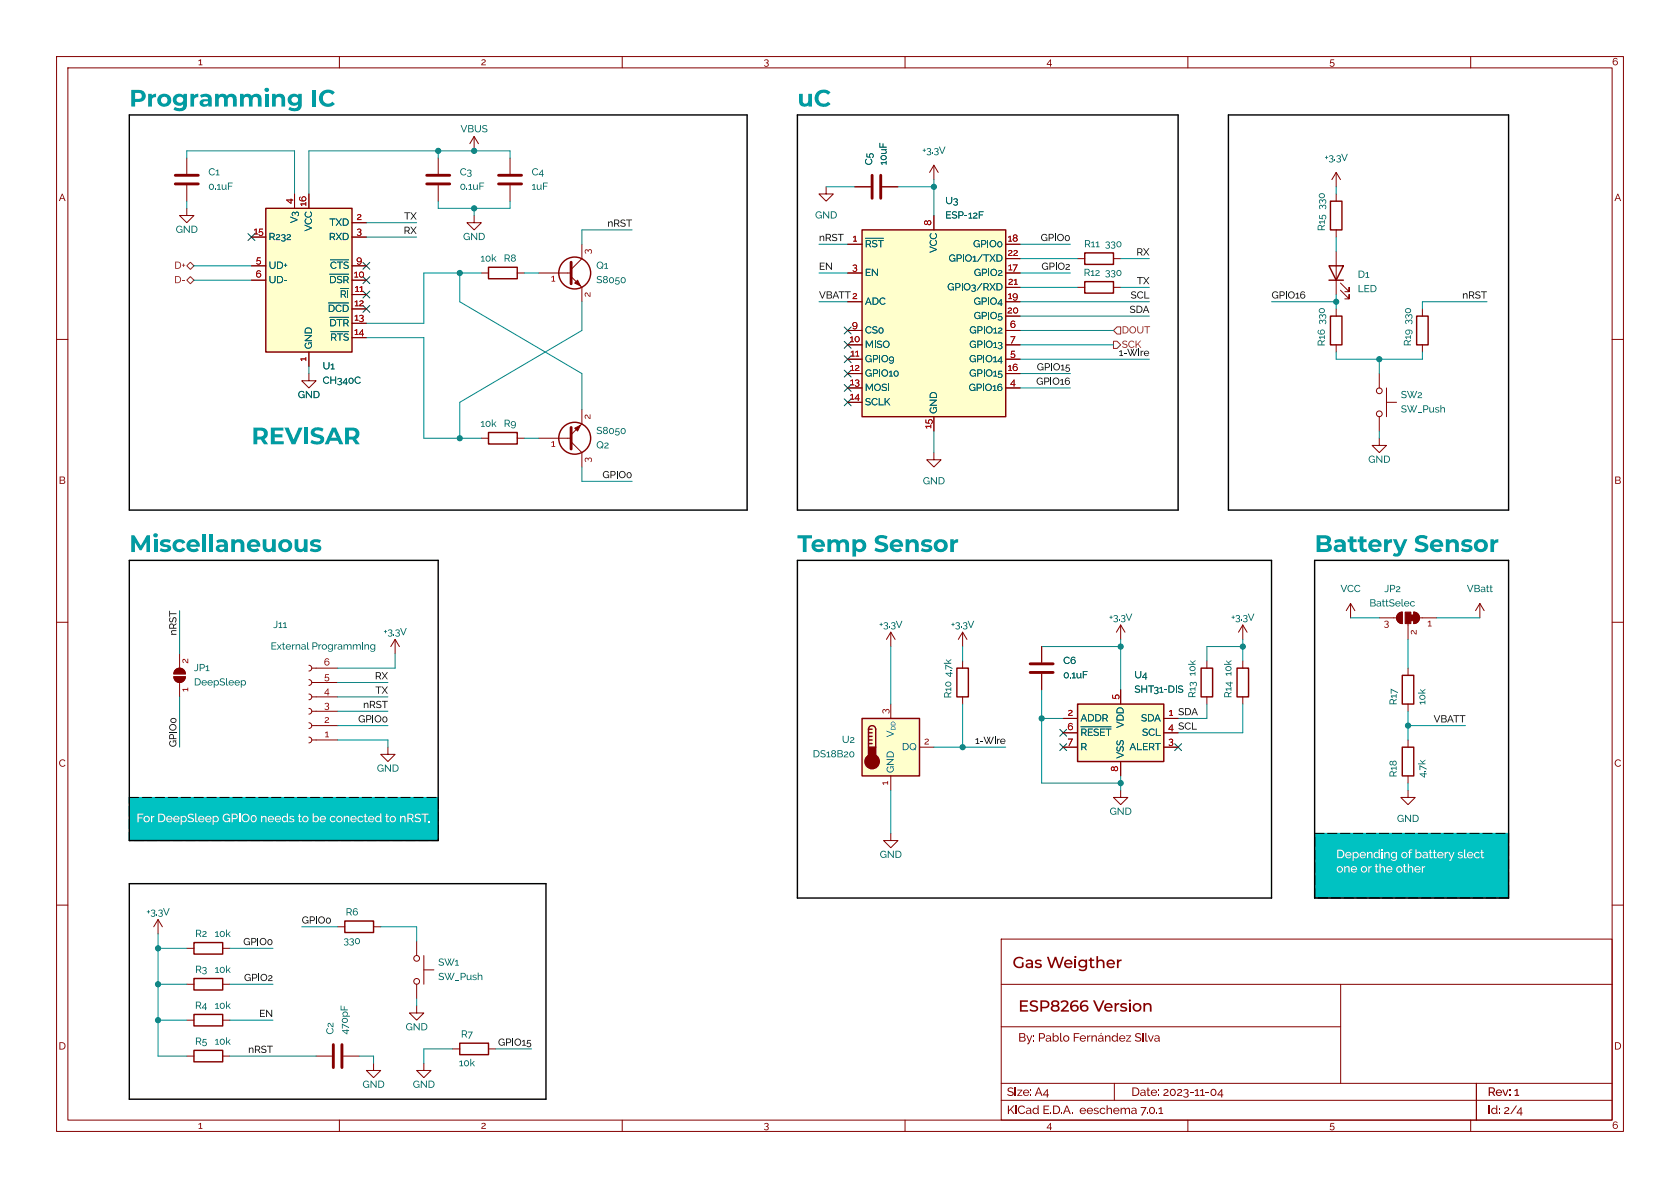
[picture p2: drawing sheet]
<svg xmlns="http://www.w3.org/2000/svg" width="297mm" height="210mm" viewBox="0 0 297 210" stroke-linecap="round" stroke-linejoin="round" font-family="sans-serif">
<defs><g id="words">
<g font-size="4.2" fill="#009ca3">
<text x="22.9" y="19.4">Programming</text>
<text x="54.8" y="19.4">IC</text>
<text x="141" y="19.4">uC</text>
<text x="44.4" y="79">REVISAR</text>
<text x="22.9" y="98.1">Miscellaneuous</text>
<text x="141" y="98.1">Temp Sensor</text>
<text x="232.4" y="98.1">Battery</text>
<text x="250" y="98.1">Sensor</text>
</g>
<g font-size="2.8" fill="#840000">
<text x="179" y="172.1">Gas Weigther</text>
<text x="180" y="179.8">ESP8266 Version</text>
</g>
<g font-size="2.1" fill="#fff">
<text x="24.1" y="145.6">ForDeepSleep GPIO0needs to be conected to nRST.</text>
<text x="236.2" y="152">Depending of battery slect</text>
<text x="236.2" y="154.5">one or the other</text>
</g>
<g font-size="2.1" fill="#840000">
<text x="200.6" y="184.8">Silva</text>
<text x="178" y="197.6">KiCad E.D.A. eeschema 7.0.1</text>
<text x="178" y="194.4">Size:A4</text>
<text x="200" y="194.4">Date: 2023-11-04</text>
<text x="263" y="194.4">Rev:1</text>
<text x="263" y="197.6">Id: 2/4</text>
</g>
<g font-size="1.8" fill="#840000">
<text x="35" y="12.1">1</text>
<text x="85" y="12.1">2</text>
<text x="135" y="12.1">3</text>
<text x="185" y="12.1">4</text>
<text x="235" y="12.1">5</text>
<text x="285" y="12.1">6</text>
<text x="10.4" y="36.1">A</text>
<text x="285.4" y="36.1">A</text>
<text x="10.4" y="86.1">B</text>
<text x="285.4" y="86.1">B</text>
<text x="10.4" y="136.1">C</text>
<text x="285.4" y="136.1">C</text>
<text x="10.3" y="186.1">D</text>
<text x="285.4" y="186.1">D</text>
<text x="35" y="200.1">1</text>
<text x="85" y="200.1">2</text>
<text x="135" y="200.1">3</text>
<text x="185" y="200.1">4</text>
<text x="235" y="200.1">5</text>
<text x="285" y="200.1">6</text>
</g>
<g font-size="1.8" fill="#006464">
<text x="81.4" y="24">VBUS</text>
<text x="154.8" y="29.2" transform="rotate(-90 154.8 29.2)">C5</text>
<text x="157.3" y="29.2" transform="rotate(-90 157.3 29.2)">10uF</text>
<text x="163" y="27.8">+3.3V</text>
<text x="234.1" y="29">+3.3V</text>
<text x="36.8" y="31.6">C1</text>
<text x="36.8" y="34.1">0.1uF</text>
<text x="81.3" y="31.6">C3</text>
<text x="81.3" y="34.1">0.1uF</text>
<text x="94" y="31.6">C4</text>
<text x="94" y="34.1">1uF</text>
<text x="31.1" y="41.7">GND</text>
<text x="53.2" y="39.5" transform="rotate(-90 53.2 39.5)">V3</text>
<text x="55.7" y="40.9" transform="rotate(-90 55.7 40.9)">VCC</text>
<text x="58.2" y="40.5">TXD</text>
<text x="144.1" y="39.2">GND</text>
<text x="167.1" y="36.7">U3</text>
<text x="167.1" y="39.2">ESP-12F</text>
<text x="234.8" y="40.8" transform="rotate(-90 234.8 40.8)">R15</text>
<text x="234.8" y="37.1" transform="rotate(-90 234.8 37.1)">330</text>
<text x="47.5" y="43">R232</text>
<text x="58.1" y="43">RXD</text>
<text x="58.3" y="48">~{CTS}</text>
<text x="81.9" y="43">GND</text>
<text x="84.9" y="46.8">10k</text>
<text x="89.1" y="46.8">R8</text>
<text x="152.9" y="44.2">~{RST}</text>
<text x="166.2" y="44.7" transform="rotate(-90 166.2 44.7)">VCC</text>
<text x="167.7" y="46.8">GPIO1/TXD</text>
<text x="172" y="44.3">GPIO0</text>
<text x="191.7" y="44.3">R11</text>
<text x="195.3" y="44.3">330</text>
<text x="47.5" y="48.1">UD+</text>
<text x="47.5" y="50.6">UD-</text>
<text x="58.1" y="50.5">~{DSR}</text>
<text x="60" y="53">~{RI}</text>
<text x="105.4" y="48.1">Q1</text>
<text x="105.4" y="50.6">S8050</text>
<text x="152.9" y="49.4">EN</text>
<text x="167.5" y="51.9">GPIO3/RXD</text>
<text x="172.2" y="49.4">GPIO2</text>
<text x="191.6" y="49.4">R12</text>
<text x="195.3" y="49.4">330</text>
<text x="240" y="49.7">D1</text>
<text x="240" y="52.2">LED</text>
<text x="57.9" y="55.6">~{DCD}</text>
<text x="58.2" y="58.1">~{DTR}</text>
<text x="152.9" y="54.4">ADC</text>
<text x="152.9" y="59.5">CS0</text>
<text x="171.4" y="59.5">GPIO12</text>
<text x="172.1" y="54.4">GPIO4</text>
<text x="172.2" y="57">GPIO5</text>
<text x="234.8" y="57.4" transform="rotate(-90 234.8 57.4)">330</text>
<text x="250" y="57.4" transform="rotate(-90 250 57.4)">330</text>
<text x="55.7" y="61.7" transform="rotate(-90 55.7 61.7)">GND</text>
<text x="57" y="65.9">U1</text>
<text x="58.3" y="60.7">~{RTS}</text>
<text x="152.9" y="62.1">MISO</text>
<text x="152.9" y="64.6">GPIO9</text>
<text x="171.3" y="64.6">GPIO14</text>
<text x="171.4" y="62.1">GPIO13</text>
<text x="234.8" y="61.2" transform="rotate(-90 234.8 61.2)">R16</text>
<text x="250" y="61.2" transform="rotate(-90 250 61.2)">R19</text>
<text x="52.7" y="71">GND</text>
<text x="57" y="68.4">CH340C</text>
<text x="152.9" y="67.1">GPIO10</text>
<text x="152.9" y="69.7">MOSI</text>
<text x="171.2" y="69.7">GPIO16</text>
<text x="171.4" y="67.1">GPIO15</text>
<text x="247.6" y="71">SW2</text>
<text x="84.9" y="76">10k</text>
<text x="89.1" y="76">R9</text>
<text x="105.4" y="77.3">S8050</text>
<text x="152.9" y="72.2">SCLK</text>
<text x="166.2" y="73.2" transform="rotate(-90 166.2 73.2)">GND</text>
<text x="247.6" y="73.5">SW_Push</text>
<text x="105.4" y="79.8">Q2</text>
<text x="241.9" y="82.4">GND</text>
<text x="163.1" y="86.2">GND</text>
<text x="237" y="105.2">VCC</text>
<text x="242.1" y="107.8">BattSelec</text>
<text x="244.7" y="105.2">JP2</text>
<text x="259.3" y="105.2">VBatt</text>
<text x="48.3" y="111.6">J11</text>
<text x="67.8" y="112.9">+3.3V</text>
<text x="155.4" y="111.6">+3.3V</text>
<text x="168.1" y="111.6">+3.3V</text>
<text x="196" y="110.3">+3.3V</text>
<text x="217.6" y="110.3">+3.3V</text>
<text x="34.3" y="119.2">JP1</text>
<text x="47.8" y="115.4">External Programming</text>
<text x="168.7" y="119.7" transform="rotate(-90 168.7 119.7)">4.7k</text>
<text x="188" y="117.9">C6</text>
<text x="211.9" y="119.5" transform="rotate(-90 211.9 119.5)">10k</text>
<text x="218.3" y="119.5" transform="rotate(-90 218.3 119.5)">10k</text>
<text x="34.3" y="121.8">DeepSleep</text>
<text x="168.7" y="123.4" transform="rotate(-90 168.7 123.4)">R10</text>
<text x="188" y="120.5">0.1uF</text>
<text x="200.5" y="123">SHT31-DIS</text>
<text x="200.5" y="120.5">U4</text>
<text x="211.9" y="123.4" transform="rotate(-90 211.9 123.4)">R13</text>
<text x="218.3" y="123.4" transform="rotate(-90 218.3 123.4)">R14</text>
<text x="247.5" y="124.6" transform="rotate(-90 247.5 124.6)">R17</text>
<text x="252.6" y="124.6" transform="rotate(-90 252.6 124.6)">10k</text>
<text x="148.8" y="131.9">U2</text>
<text x="158.6" y="130.3" transform="rotate(-90 158.6 130.3)">V_{DD}</text>
<text x="191" y="128.1">ADDR</text>
<text x="191" y="130.5">~{RESET}</text>
<text x="199.2" y="128.7" transform="rotate(-90 199.2 128.7)">VDD</text>
<text x="201.7" y="128.1">SDA</text>
<text x="201.9" y="130.6">SCL</text>
<text x="66.6" y="137">GND</text>
<text x="143.7" y="134.5">DS18B20</text>
<text x="158.6" y="136.7" transform="rotate(-90 158.6 136.7)">GND</text>
<text x="159.5" y="133.2">DQ</text>
<text x="191" y="133.2">R</text>
<text x="199.2" y="134.1" transform="rotate(-90 199.2 134.1)">VSS</text>
<text x="199.7" y="133.2">ALERT</text>
<text x="247.5" y="137.4" transform="rotate(-90 247.5 137.4)">R18</text>
<text x="252.6" y="137.5" transform="rotate(-90 252.6 137.5)">4.7k</text>
<text x="196.2" y="144.6">GND</text>
<text x="247" y="145.9">GND</text>
<text x="155.5" y="152.2">GND</text>
<text x="25.9" y="162.4">+3.3V</text>
<text x="34.5" y="166.2">R2</text>
<text x="37.9" y="166.2">10k</text>
<text x="60.7" y="167.5">330</text>
<text x="61.1" y="162.4">R6</text>
<text x="34.5" y="172.6">R3</text>
<text x="37.9" y="172.6">10k</text>
<text x="77.5" y="171.3">SW1</text>
<text x="77.5" y="173.8">SW_Push</text>
<text x="34.5" y="178.9">R4</text>
<text x="37.9" y="178.9">10k</text>
<text x="34.5" y="185.3">R5</text>
<text x="37.9" y="185.3">10k</text>
<text x="59.5" y="182.9" transform="rotate(-90 59.5 182.9)">C2</text>
<text x="62.1" y="182.9" transform="rotate(-90 62.1 182.9)">470pF</text>
<text x="71.7" y="182.7">GND</text>
<text x="81.5" y="184">R7</text>
<text x="81.1" y="189.1">10k</text>
<text x="64.1" y="192.9">GND</text>
<text x="73" y="192.9">GND</text>
</g>
<g font-size="1.8" fill="#a90000">
<text x="44.8" y="41.7">15</text>
<text x="51.8" y="36.1" transform="rotate(-90 51.8 36.1)">4</text>
<text x="54.4" y="36.5" transform="rotate(-90 54.4 36.5)">16</text>
<text x="63" y="41.7">3</text>
<text x="63" y="39.1">2</text>
<text x="164.8" y="39.9" transform="rotate(-90 164.8 39.9)">8</text>
<text x="45.2" y="46.7">5</text>
<text x="63" y="46.7">9</text>
<text x="150.7" y="42.9">1</text>
<text x="178.1" y="45.5">22</text>
<text x="178.1" y="42.9">18</text>
<text x="45.2" y="49.3">6</text>
<text x="62.6" y="49.3">10</text>
<text x="62.7" y="51.8">11</text>
<text x="150.7" y="48">3</text>
<text x="150.7" y="53.1">2</text>
<text x="178.1" y="53.1">19</text>
<text x="178.2" y="48">17</text>
<text x="178.2" y="50.5">21</text>
<text x="62.6" y="59.4">14</text>
<text x="62.6" y="56.9">13</text>
<text x="62.6" y="54.4">12</text>
<text x="150.6" y="58.2">9</text>
<text x="178" y="55.6">20</text>
<text x="178.5" y="58.2">6</text>
<text x="54.4" y="63.9" transform="rotate(-90 54.4 63.9)">1</text>
<text x="150.2" y="60.7">10</text>
<text x="150.3" y="65.8">12</text>
<text x="150.3" y="63.2">11</text>
<text x="178.1" y="65.8">16</text>
<text x="178.6" y="63.2">5</text>
<text x="178.6" y="60.7">7</text>
<text x="150.2" y="70.9">14</text>
<text x="150.3" y="68.3">13</text>
<text x="178.6" y="68.3">4</text>
<text x="164.8" y="75.8" transform="rotate(-90 164.8 75.8)">15</text>
<text x="57.2" y="117.9">6</text>
<text x="57.3" y="122.9">4</text>
<text x="57.3" y="120.4">5</text>
<text x="57.3" y="125.5">3</text>
<text x="197.9" y="123.7" transform="rotate(-90 197.9 123.7)">5</text>
<text x="57.3" y="128">2</text>
<text x="57.4" y="130.6">1</text>
<text x="157.2" y="126.2" transform="rotate(-90 157.2 126.2)">3</text>
<text x="163.4" y="131.8">2</text>
<text x="188.7" y="129.3">6</text>
<text x="188.8" y="126.7">2</text>
<text x="188.8" y="131.8">7</text>
<text x="206.5" y="129.3">4</text>
<text x="206.5" y="131.8">3</text>
<text x="206.6" y="126.7">1</text>
<text x="197.9" y="136.4" transform="rotate(-90 197.9 136.4)">8</text>
<text x="157.2" y="138.8" transform="rotate(-90 157.2 138.8)">1</text>
</g>
<g font-size="1.8" fill="#0f0f0f">
<text x="71.4" y="41.6">RX</text>
<text x="71.4" y="39">TX</text>
<text x="107.4" y="40.3">nRST</text>
<text x="144.8" y="42.8">nRST</text>
<text x="144.8" y="47.9">EN</text>
<text x="184" y="42.8">GPIO0</text>
<text x="184.1" y="47.9">GPIO2</text>
<text x="200.9" y="45.4">RX</text>
<text x="144.8" y="53">VBATT2</text>
<text x="199.9" y="53">SCL</text>
<text x="201" y="50.5">TX</text>
<text x="224.8" y="53">GPIO16</text>
<text x="258.5" y="53">nRST</text>
<text x="199.7" y="55.5">SDA</text>
<text x="183.3" y="65.7">GPIO15</text>
<text x="197.8" y="63.2">1-Wire</text>
<text x="198.3" y="62.1">SCK</text>
<text x="183.2" y="68.2">GPIO16</text>
<text x="106.5" y="84.7">GPIO0</text>
<text x="31.4" y="112.3" transform="rotate(-90 31.4 112.3)">nRST</text>
<text x="64.2" y="125.4">nRST</text>
<text x="66.3" y="120.3">RX</text>
<text x="66.4" y="122.8">TX</text>
<text x="63.3" y="127.9">GPIO0</text>
<text x="172.4" y="131.7">1-Wire</text>
<text x="206.5" y="129.3">4 SCL</text>
<text x="206.6" y="126.7">1 SDA</text>
<text x="253.4" y="127.9">VBATT</text>
<text x="31.4" y="132.1" transform="rotate(-90 31.4 132.1)">GPIO0</text>
<text x="43" y="167.3">GPIO0</text>
<text x="53.3" y="163.5">GPIO0</text>
<text x="43.1" y="173.6">GPIO2</text>
<text x="45.8" y="180">EN</text>
<text x="88" y="185.1">GPIO15</text>
<text x="43.9" y="186.3">nRST</text>
</g>
<g font-size="1.8" fill="#725600">
<text x="30.8" y="50.6">D-</text>
<text x="30.8" y="48.1">D+</text>
<text x="198.3" y="59.5">DOUT</text>
</g>
</g></defs>
<g fill="none" stroke="#840000" stroke-width=".18">
<path d="M10 10h277v190h-277zM12 12h273v186h-273zM60 10v2M110 10v2M160 10v2M210 10v2M260 10v2M10 60h2M285 60h2M10 110h2M285 110h2M10 160h2"/>
<path d="M285 160h2M177 166h108v32h-108zM60 198v2M110 198v2M160 198v2M177 194.5h108M177 191.5h108M210 198v2M260 198v2"/>
</g>
<g fill="#840000">
<path d="M193.8 169h.3v.8l.6-.2 .5 .2 .1 1.3h-.3l-.1-1-.3-.2-.4 .2-.1 1h-.3z"/>
<path d="M197.5 169.6h.2v.2l.6-.2v.3h-.3l-.2 .3v.9h-.3z"/>
<circle cx="190.1" cy="169.2" r=".19"/>
</g>
<path d="M177 181.5h60" fill="none" stroke="#840000" stroke-width=".18"/>
<g fill="#840000">
<path d="M180.2 182.6h.8l.2 .2 .1 .3-.2 .3 .2 .4-.1 .3h-1v-.7h.2v.6h.6l.1-.3-.1-.2-.8-.1v-.6h.2v.5h.5l.2-.2-.1-.3h-.8z"/>
<path d="M181.4 183h.2l.4 1 .3-1h.2l-.5 1.4-.2 .2h-.2v-.2h.2l.1-.3z"/>
<path d="M182.7 183h.1v.3h-.1z"/>
<path d="M182.7 183.9h.1v.2h-.1z"/>
<path d="M183.7 182.6l.7 .1 .3 .3-.2 .5-.6 .1v.5h-.2v-1.3h.2v.6h.5l.2-.3-.2-.3h-.7z"/>
<path d="M184.9 183.2l.4-.2 .4 .1 .2 1h-.2l-.1-.2-.3 .2-.4-.1v-.2l.4 .2 .3-.2v-.2h-.3l-.4 .2 .1-.2 .6-.1v-.1l-.1-.2-.5 .1z"/>
<path d="M186.1 182.6h.2v.6l.4-.2 .4 .3 .1 .4-.3 .4h-.4l-.2-.2v.2h-.2v-.4l.6 .3 .3-.4-.1-.3-.3-.1-.3 .2v.3h-.2z"/>
<path d="M187.4 182.6h.2v1.3h.2v.2h-.2l-.2-.1z"/>
<path d="M188.1 183.2l.4-.2 .4 .2 .1 .4-.1 .4-.4 .2-.4-.2-.2-.4h.2l.1 .3 .3 .1 .2-.1 .2-.3-.1-.3-.3-.1-.3 .1-.1 .3h-.2z"/>
<path d="M189.8 182.6h1v.2h-.8v.5h.7v.2h-.7v.6h-.2z"/>
<path d="M191 183.2l.5-.2 .3 .2 .2 .4h-.9l.2 .4h.3l.2-.2 .1 .1-.1 .1-.4 .2-.4-.2-.1-.5h.9l-.1-.3-.3-.1-.2 .1-.1 .3h-.2z"/>
<path d="M192.2 183h.2v.3l.4-.3v.2l-.4 .2v.7h-.2z"/>
<path d="M193 183h.1v.3l.4-.3 .3 .1 .1 1h-.2v-.8l-.2-.1-.3 .2-.1 .7h-.1z"/>
<path d="M194.2 183.2l.4-.2 .4 .1 .1 1h-.1l-.1-.2-.3 .2-.4-.1-.1-.2 .4 .2 .4-.2v-.2h-.3l-.5 .2 .1-.2 .7-.1v-.1l-.2-.2-.5 .1z"/>
<path d="M194.6 182.6h.2l-.2 .2h-.1z"/>
<path d="M195.4 183h.1v.3l.4-.3 .3 .1 .1 1h-.2v-.8l-.2-.1-.3 .2-.1 .7h-.1z"/>
<path d="M196.7 183.1l.4-.1 .3 .2v-.6h.2l.1 1.5h-.2v-.2l-.4 .2-.4-.1-.2-.4h.2l.1 .3 .3 .1 .3-.2v-.4l-.4-.2-.2 .1-.1 .3h-.2z"/>
<path d="M198 183.2l.4-.2 .4 .2 .2 .4h-1l.3 .4h.2l.2-.2 .2 .1-.1 .1-.4 .2-.4-.2-.2-.5h1l-.1-.3-.3-.1-.2 .1-.2 .3h-.2z"/>
<path d="M199.1 183h.9l-.7 1h.7v.1h-.9l.7-.9h-.7z"/>
</g>
<path d="M177 174h108M197 191.5v3M261 191.5v6.5" fill="none" stroke="#840000" stroke-width=".18"/>
<circle cx="199.7" cy="176.9" r=".19" fill="#840000"/>
<g fill="none" stroke="#840000" stroke-width=".18">
<path d="M77.5 27.9v2.8M77.5 32.8v2.8M83.8 24.1l-.7 1.3M83.8 24.1v2.6M83.8 24.1l.8 1.3M146 33v1.3h1.3l-1.3 1.3-1.2-1.3h1.2M151.1 33h2.8M156 33h2.7M165.1 29.2l-.8 1.3M165.1 29.2v2.6M165.1 29.2l.8 1.3M85.1 48.3h1.3"/>
<path d="M91.4 48.3h1.3M95.2 48.3h5.8M101 48.9l1.9 1.9M102.9 45.7l-1.9 1.9M248.9 118.1v1.3M248.9 124.5v1.2M237 174v17.5M261 191.5v6.5"/>
</g>
<g fill="#00c2c2" stroke="#00c2c2" stroke-width=".18">
<path d="M232.4 147.3h34.3v11.5h-34.3z"/>
<path d="M22.9 141h54.6v7.6h-54.6z"/>
</g>
<path d="M75.4 32.5h4.1M75.4 31h4.1M154.2 31v4.1M155.7 31v4.1M101 46.4v3.8" fill="none" stroke="#840000" stroke-width=".51"/>
<g fill="none" stroke="#840000" stroke-width=".25">
<path d="M86.4 47.2h5v2.1h-5zM247.9 119.4h2v5.1h-2z"/>
<circle cx="101.6" cy="48.3" r="2.82"/>
</g>
<path d="M101.6 50l.5-.5 .5 1z" fill="#840000" stroke="#840000" stroke-width=".18"/>
<path d="M97.5 48.9l.4-.1v.8h.3v.2h-.7v-.2h.3v-.7l-.3 .2z" fill="#a90000"/>
<path d="M102.9 50.8v2.5" fill="none" stroke="#840000" stroke-width=".18"/>
<path d="M103.5 51.8l.3-.1 .5 .6v-.6h.1v.8l-.3-.1-.4-.5-.2 .1 .1 .4-.1 .1-.1-.4z" fill="#a90000"/>
<path d="M102.9 43.2v2.5" fill="none" stroke="#840000" stroke-width=".18"/>
<path d="M103.5 44.1h.3l.2 .2 .1-.2h.4l.1 .2v.4l-.1 .2-.1-.1 .1-.3-.1-.3-.3 .1-.1 .2-.3-.3-.2 .2 .2 .4h-.1l-.2-.3z" fill="#a90000"/>
<path d="M85.1 77.5h1.3M91.4 77.5h1.3M95.2 77.5h5.8M101 78.1l1.9 1.9M102.9 74.9l-1.9 1.9M248.9 139.7v1.3h1.3l-1.3 1.2-1.3-1.2h1.3M248.9 130.8v1.3M248.9 137.2v1.2" fill="none" stroke="#840000" stroke-width=".18"/>
<g fill="none" stroke="#840000" stroke-width=".25">
<path d="M86.4 76.5h5v2h-5zM247.9 132.1h2v5.1h-2z"/>
<circle cx="101.6" cy="77.5" r="2.82"/>
</g>
<path d="M101 75.6v3.8" fill="none" stroke="#840000" stroke-width=".51"/>
<path d="M101.6 75.7l1-.5-.5 1z" fill="#840000" stroke="#840000" stroke-width=".18"/>
<path d="M97.5 78.1l.4-.1v.9h.3v.1h-.7v-.1h.3v-.7l-.3 .1z" fill="#a90000"/>
<path d="M102.9 72.4v2.5" fill="none" stroke="#840000" stroke-width=".18"/>
<path d="M103.5 73.4l.3-.1 .5 .6v-.6h.1v.8l-.3-.1-.4-.5-.2 .1 .1 .3-.1 .1-.1-.3z" fill="#a90000"/>
<path d="M102.9 80v2.6" fill="none" stroke="#840000" stroke-width=".18"/>
<path d="M103.5 81l.3-.1 .2 .2 .1-.2h.4l.1 .3v.3l-.1 .2-.1-.1 .1-.3-.1-.2h-.3l-.1 .3-.3-.3-.2 .1 .2 .4-.1 .1-.2-.3z" fill="#a90000"/>
<g fill="none" stroke="#840000" stroke-width=".18">
<path d="M33 36.8v1.3h1.3l-1.3 1.3-1.3-1.3h1.3M33 27.9v2.8M33 32.8v2.8M219.7 110.5l-.8 1.3M219.7 110.5v2.5M219.7 110.5l.8 1.3M238.8 106.7l-.8 1.3M238.8 106.7v2.5M238.8 106.7l.7 1.3M246.4 109.2h.5M247.2 108.5l.7-.3v2a1.02 1.02 0 0 1-.9-.6 1.02 1.02 0 0 1 .2-1.1zM248.9 110.2v.3"/>
<path d="M249.9 108.2a1.02 1.02 0 0 1 1 1 1.02 1.02 0 0 1-1 1zM251 109.2h3M261.6 106.7l-.7 1.3M261.6 106.7v2.5M261.6 106.7l.8 1.3"/>
</g>
<path d="M31 32.5h4.1M31 31h4.1" fill="none" stroke="#840000" stroke-width=".51"/>
<g fill="#840000" stroke="#840000" stroke-width=".18">
<path d="M249.4 108.7h.5v1h-.5z"/>
<path d="M249.9 108.2a1.02 1.02 0 0 1 1 1 1.02 1.02 0 0 1-1 1z"/>
<path d="M248.4 108.2h1v2h-1z"/>
<path d="M247.2 108.5l.7-.3v2a1.02 1.02 0 0 1-.9-.6 1.02 1.02 0 0 1 .2-1.1z"/>
</g>
<path d="M252.4 109.9l.5-.2v.9h.2v.1h-.6v-.1h.2v-.7l-.3 .1z" fill="#a90000"/>
<path d="M248.9 110.5v2.5" fill="none" stroke="#840000" stroke-width=".18"/>
<path d="M249.5 111.5l.3-.1 .5 .6v-.6h.1v.8l-.3-.1-.4-.5-.1 .1 .1 .3-.1 .1-.2-.3z" fill="#a90000"/>
<path d="M243.8 109.2h2.6" fill="none" stroke="#840000" stroke-width=".18"/>
<path d="M244.8 109.8l.4-.1 .3 .2v.3l-.2 .1 .2 .1v.3l-.2 .3h-.3l-.3-.2 .1-.1 .4 .2 .2-.2-.1-.2-.3-.1v-.1l.3-.1v-.3h-.3l-.2 .1z" fill="#a90000"/>
<g fill="none" stroke="#840000" stroke-width=".25">
<path d="M235.2 35.6h2v5h-2zM234.9 47h2.6l-1.3 2.5zM234.9 49.5h2.6M235.2 55.9h2v5.1h-2zM250.4 55.9h2.1v5.1h-2.1zM169.2 118.1h2v5.1h-2zM212.3 118.1h2.1v5.1h-2.1zM218.7 118.1h2v5.1h-2zM152.4 127h10.2v10.2h-10.2zM153.5 128.9a.64 .64 0 0 1 .7-.6 .64 .64 0 0 1 .6 .6v3.2M153.5 131.4h.7M153.5 130.8h.7"/>
<path d="M153.5 130.2h.7M153.5 129.5h.7M153.5 128.9v3.2M153.5 128.9h.7M34.3 166.6h5.1v2.1h-5.1zM34.3 173h5.1v2h-5.1zM34.3 179.3h5.1v2.1h-5.1zM61 162.8h5v2h-5zM34.3 185.7h5.1v2h-5.1zM81.3 184.4h5.1v2h-5.1z"/>
</g>
<g fill="none" stroke="#840000" stroke-width=".18">
<path d="M236.2 30.5v2.5M236.2 34.3v1.3M236.2 30.5l-.7 1.3M236.2 30.5l.8 1.3M236.2 40.6v1.3M236.2 44.5v7.6M236.2 54.6v1.3M237 51.3l1.5 1.5v-.7v.7h-.8M237 50l1.5 1.6v-.8v.8h-.8M251.5 54.6v1.3M54.6 66v1.3h1.3l-1.3 1.3-1.3-1.3h1.3M236.2 61v1.2"/>
<path d="M243.8 77.5v1.2h1.3l-1.3 1.3-1.2-1.3h1.2M243.8 66v2.6M243.8 73.7v2.5M245.1 71.1h1.8M245.1 68.6v5.1M251.5 61v1.2M54.6 117.6l.4 .2 .1 .3-.1 .4-.4 .1M55.1 118.1h4.6M170.2 116.8v1.3M213.4 116.8v1.3M219.7 116.8v1.3M54.6 120.1l.4 .2 .1 .4-.1 .3-.4 .2"/>
<path d="M54.6 122.7l.4 .1 .1 .4-.1 .4-.4 .1M54.6 125.2l.4 .2 .1 .3-.1 .4-.4 .1M54.6 127.8l.4 .1 .1 .4-.1 .3-.4 .2M54.6 130.3l.4 .2 .1 .3-.1 .4-.4 .1M55.1 120.7h4.6M55.1 123.2h4.6M55.1 125.7h4.6M55.1 128.3h4.6M55.1 130.8h4.6M157.5 137.2v2.5M162.6 132.1h2.5M170.2 123.2v1.3"/>
<path d="M213.4 123.2v1.3M219.7 123.2v1.3M27.9 162.6l-.7 1.2M27.9 162.6v2.5M27.9 162.6l.8 1.2M33 167.6h1.3M33 174h1.3M39.4 167.6h1.2M39.4 174h1.2M59.7 163.8h1.3M66 163.8h1.3M73.7 177.8v1.3h1.2l-1.2 1.2-1.3-1.2h1.3"/>
<path d="M73.7 166.4v2.5M73.7 174v2.5M74.9 171.5h1.8M74.9 168.9v5.1M33 186.7h1.3M33 180.3h1.3M39.4 186.7h1.2M39.4 180.3h1.2M55.9 186.7h2.8M60.7 186.7h2.8M66 188v1.2h1.3l-1.3 1.3-1.2-1.3h1.2M74.9 188v1.2h1.3l-1.3 1.3-1.2-1.3h1.2"/>
<path d="M80 185.4h1.3M86.4 185.4h1.2"/>
<circle cx="243.8" cy="69.1" r=".51"/>
<circle cx="243.8" cy="73.2" r=".51"/>
<circle cx="73.7" cy="169.4" r=".51"/>
<circle cx="73.7" cy="173.5" r=".51"/>
</g>
<path d="M152.4 127h10.2v10.2h-10.2z" fill="#ffc" stroke="#ffc" stroke-width=".18"/>
<g fill="#840000" stroke="#840000" stroke-width=".25">
<path d="M153.5 132.1h1.3v1.9h-1.3z"/>
<circle cx="154.2" cy="134.6" r="1.27"/>
</g>
<path d="M58.9 184.7v4M60.5 184.7v4" fill="none" stroke="#840000" stroke-width=".51"/>
<path d="M65.6 114l.3-.1 .3 .2v-.2h.1v1l-.2 .3h-.4l-.3-.2 .1-.1 .5 .2 .2-.2v-.2l-.3 .1-.4-.1-.1-.3h.2l.2 .3 .4-.2v-.3l-.3-.2-.2 .1-.1 .3h-.2z" fill="#006464"/>
<path d="M47 36.8h15.2v25.4h-15.2z" fill="#ffc" stroke="#ffc" stroke-width=".18"/>
<path d="M47 36.8h15.2v25.4h-15.2z" fill="none" stroke="#840000" stroke-width=".25"/>
<path d="M54.6 62.2v2.6" fill="none" stroke="#840000" stroke-width=".18"/>
<path d="M58.2 48.4l3.5 .1h-3.4z" fill="#006464"/>
<path d="M62.2 52.1h2.6" fill="none" stroke="#840000" stroke-width=".18"/>
<g fill="#006464">
<path d="M58 53.5h3.7l-3.7 .1z"/>
<path d="M58.3 56l3.4 .1-3.4 .1z"/>
<path d="M58.4 58.6h3.3l-3.2 .1z"/>
</g>
<path d="M52.1 34.3v2.5M62.2 39.4h2.6M44.4 47h2.6M44.4 49.5h2.6M62.2 41.9h2.6M62.2 47h2.6" fill="none" stroke="#840000" stroke-width=".18"/>
<path d="M58.4 45.9h3.3l-3.3 .1z" fill="#006464"/>
<path d="M152.4 40.6h25.4v33.1h-25.4z" fill="#ffc" stroke="#ffc" stroke-width=".18"/>
<path d="M152.4 40.6h25.4v33.1h-25.4z" fill="none" stroke="#840000" stroke-width=".25"/>
<path d="M149.9 43.2h2.5" fill="none" stroke="#840000" stroke-width=".18"/>
<path d="M152.9 42.1h3.3l-3.2 .1z" fill="#006464"/>
<g fill="none" stroke="#840000" stroke-width=".18">
<path d="M165.1 38.1v2.5M149.9 53.3h2.5M149.9 48.3h2.5M149.9 58.4h2.5M177.8 58.4h2.5M190.5 45.7h1.3M190.5 50.8h1.3M196.8 45.7h1.3M196.8 50.8h1.3M149.9 63.5h2.5M177.8 63.5h2.5M177.8 68.6h2.5"/>
<path d="M177.8 61h2.5M165.1 80v1.3h1.3l-1.3 1.3-1.3-1.3h1.3M30.7 119.6h2.1a1.02 1.02 0 0 1-1.1 1 1.02 1.02 0 0 1-1-1zM31 118.4a1.02 1.02 0 0 1 1.1-.2 1.02 1.02 0 0 1 .7 .9h-2.1zM31.7 120.7v2.5"/>
</g>
<path d="M191.8 44.7h5v2h-5zM191.8 49.8h5v2h-5z" fill="none" stroke="#840000" stroke-width=".25"/>
<g fill="#840000" stroke="#840000" stroke-width=".18">
<path d="M30.7 119.6h2.1a1.02 1.02 0 0 1-1.1 1 1.02 1.02 0 0 1-1-1z"/>
<path d="M31 118.4a1.02 1.02 0 0 1 1.1-.2 1.02 1.02 0 0 1 .7 .9h-2.1z"/>
</g>
<path d="M32.3 121.8h.8v-.2h.2v.6h-.2v-.3h-.7l.2 .3h-.2z" fill="#a90000"/>
<path d="M31.7 115.6v2.5" fill="none" stroke="#840000" stroke-width=".18"/>
<path d="M32.3 116.5h.4l.4 .6v-.7h.2v.8l-.3-.1-.5-.5-.1 .2 .1 .3-.1 .1-.2-.3z" fill="#a90000"/>
<g fill="none" stroke="#840000" stroke-width=".18">
<path d="M83.8 38.1v1.3h1.3l-1.3 1.2-1.3-1.2h1.3M90.2 27.9v2.8M90.2 32.8v2.8M69.8 113l-.7 1.3M69.8 113v2.6M69.8 113l.8 1.3M184.1 114.3v2.8M184.1 119.1v2.8M68.6 132.1v1.3h1.2l-1.2 1.2-1.3-1.2h1.3M188 127h2.5M188 129.5h2.5M198.1 121.9v2.6"/>
<path d="M205.7 127h2.6M205.7 132.1h2.6M205.7 129.5h2.6M157.5 147.3v1.3h1.2l-1.2 1.3-1.3-1.3h1.3"/>
</g>
<path d="M88.1 32.5h4.1M88.1 31h4.1M182.1 118.9h4.1M182.1 117.3h4.1" fill="none" stroke="#840000" stroke-width=".51"/>
<path d="M190.5 124.5h15.2v10.1h-15.2z" fill="#ffc" stroke="#ffc" stroke-width=".18"/>
<path d="M190.5 124.5h15.2v10.1h-15.2z" fill="none" stroke="#840000" stroke-width=".25"/>
<path d="M191 128.4l5.5 .1-5.4 .1z" fill="#006464"/>
<path d="M157.5 111.8l-.8 1.2M157.5 111.8v2.5M157.5 111.8l.7 1.2M170.2 111.8l-.8 1.2M170.2 111.8v2.5M170.2 111.8l.7 1.2M198.1 110.5v2.5M198.1 110.5l-.7 1.3M198.1 110.5l.8 1.3M188 132.1h2.5M198.1 139.7v1.3h1.3l-1.3 1.2-1.3-1.2h1.3M198.1 134.6v2.6" fill="none" stroke="#840000" stroke-width=".18"/>
<path d="M33 47l.7-.6 .6 .6-.6 .6zM33 49.5l.7-.6 .6 .6-.6 .7zM197.5 57.8h.6v1.3h-.6l-.7-.7zM196.8 60.3h.7l.6 .7-.6 .6h-.7z" fill="none" stroke="#725600" stroke-width=".18"/>
<g fill="#009ca3">
<path d="M246.2 95.3h.7l.6 1.6 .7-1.6h.6l-1.1 2.6-.5 .5h-.5l-.5-.2 .3-.5 .4 .2 .3-.3z"/>
<path d="M55 95.6l.8-.3 .9 .2-.2 .5-.8-.2a.22 .22 0 0 0-.3 .3 .22 .22 0 0 0 .4 .1l.6 .2 .3 .2 .1 .3-.1 .4-.9 .3-1-.2 .2-.5 .8 .2a.22 .22 0 0 0 .3 0 .22 .22 0 0 0-.1-.4l-1.1-.3-.1-.4z"/>
<path d="M51.2 16.9l.6-.3h.5l.4 .3v-.3h.7l-.1 2-.2 .7-.4 .3-.6 .1-.6-.1-.5-.3 .2-.4 .9 .2 .4-.1 .2-.2a.16 .16 0 0 0 0-.3 .16 .16 0 0 0-.3 .1l-.5 .1-.5-.2-.4-.3-.1-.6h.6l.2 .4 .5 .2 .5-.3-.1-.6-.2-.2h-.4l-.4 .2-.1 .3h-.6z"/>
</g>
<path d="M22.9 141h54.6v7.6h-54.6v-7.6M232.4 147.3h34.3v11.5h-34.3v-11.5" fill="none" stroke="#000" stroke-width=".18" stroke-dasharray="1.7 .6"/>
<path d="M22.9 20.3h109.2v69.9h-109.2zM141 20.3h67.3v69.9h-67.3zM217.2 20.3h49.5v69.9h-49.5zM22.9 99.1h54.6v49.5h-54.6zM141 99.1h83.8v59.7h-83.8zM232.4 99.1h34.3v59.7h-34.3zM22.9 156.2h73.6v38.1h-73.6z" fill="none" stroke="#000" stroke-width=".25"/>
<g fill="none" stroke="#008484" stroke-width=".18">
<path d="M33 27.9v-1.2h19.1v7.6M33 35.6v1.2M64.8 39.4h8.9M77.5 35.6v1.2h12.7v-1.2M77.5 26.7v1.2M83.8 36.8v1.3M90.2 27.9v-1.2h-35.6v7.6M146 33h5.1M158.7 33h6.4M165.1 31.8v6.3M236.2 33v1.3M34.3 47h10.1"/>
<path d="M34.3 49.5h10.1M64.8 59.7h10.1v17.8h10.2M64.8 41.9h8.9M81.3 48.3v5l21.6 12.7v6.4M85.1 48.3h-10.2v8.9h-10.1M92.7 48.3h2.5M102.9 53.3v5.1l-21.6 12.7v6.4M111.8 40.6h-8.9v2.6M144.8 53.3h5.1M144.8 43.2h5.1M144.8 48.3h5.1M180.3 53.3h22.9"/>
<path d="M180.3 43.2h8.9M180.3 48.3h8.9M180.3 55.9h22.9M180.3 45.7h10.2M180.3 58.4h16.5M180.3 50.8h10.2M198.1 45.7h5.1M198.1 50.8h5.1M224.8 53.3h11.4M236.2 41.9v2.6M236.2 52.1v2.5M262.9 53.3h-11.4v1.3"/>
<path d="M54.6 64.8v1.2M92.7 77.5h2.5M165.1 76.2v3.8M180.3 63.5h22.9M180.3 66h8.9M180.3 68.6h8.9M180.3 61h16.5M236.2 62.2v1.3h15.3v-1.3M243.8 63.5v2.5M243.8 76.2v1.3M102.9 82.6v2.5h8.9M31.7 108v7.6"/>
<path d="M69.8 115.6v2.5h-10.1M157.5 114.3v10.2M170.2 114.3v2.5M184.1 114.3h14M198.1 113v8.9M219.7 113v3.8M219.7 114.3h-6.3v2.5M238.8 109.2h5M248.9 113v5.1M254 109.2h7.6M31.7 123.2v8.9M59.7 128.3h8.9"/>
<path d="M59.7 130.8h8.9v1.3M59.7 123.2h8.9M59.7 120.7h8.9M59.7 125.7h8.9M157.5 139.7v7.6M165.1 132.1h12.7M170.2 124.5v7.6M184.1 121.9v16.5h14M184.1 127h3.9M198.1 137.2v2.5M213.4 124.5v2.5h-5.1M219.7 124.5v5h-11.4"/>
<path d="M248.9 125.7v5.1M248.9 138.4v1.3M248.9 128.3h10.2M27.9 165.1v21.6h5.1M27.9 174h5.1M27.9 167.6h5.1M40.6 174h7.7M40.6 167.6h7.7M53.3 163.8h6.4M67.3 163.8h6.4v2.6M73.7 176.5v1.3M27.9 180.3h5.1"/>
<path d="M40.6 186.7h15.3M40.6 180.3h7.7M63.5 186.7h2.5v1.3M80 185.4h-5.1v2.6M87.6 185.4h6.4"/>
</g>
<g fill="none" stroke="#000084" stroke-width=".18">
<path d="M43.8 41.3l1.3 1.2M45.1 41.3l-1.3 1.2M64.2 48.9l1.2 1.2M64.2 51.5l1.2 1.2M64.2 46.4l1.2 1.2M64.2 54l1.2 1.2M65.4 48.9l-1.2 1.2M65.4 51.5l-1.2 1.2M65.4 46.4l-1.2 1.2M65.4 54l-1.2 1.2M149.3 57.8l1.2 1.2M150.5 57.8l-1.2 1.2"/>
<path d="M149.3 60.4l1.2 1.2M149.3 62.9l1.2 1.2M149.3 68l1.2 1.2M149.3 70.5l1.2 1.2M149.3 65.4l1.2 1.2M150.5 60.4l-1.2 1.2M150.5 62.9l-1.2 1.2M150.5 68l-1.2 1.2M150.5 70.5l-1.2 1.2M150.5 65.4l-1.2 1.2M187.4 131.5l1.2 1.2M187.4 128.9l1.2 1.2"/>
<path d="M188.6 131.5l-1.2 1.2M188.6 128.9l-1.2 1.2M207.7 131.5l1.2 1.2M208.9 131.5l-1.2 1.2"/>
</g>
<path d="M149.9 43.2h2.5" fill="none" stroke="#840000" stroke-width=".18"/>
<path d="M152.9 42.1h3.3l-3.2 .1z" fill="#006464"/>
<g fill="none" stroke="#840000" stroke-width=".18">
<path d="M151.1 33h2.8M156 33h2.7M165.1 38.1v2.5M149.9 53.3h2.5M149.9 48.3h2.5M149.9 58.4h2.5M177.8 58.4h2.5M149.9 63.5h2.5M177.8 63.5h2.5M177.8 68.6h2.5M177.8 61h2.5M188 127h2.5"/>
<path d="M188 129.5h2.5M198.1 121.9v2.6M205.7 127h2.6M205.7 132.1h2.6M205.7 129.5h2.6"/>
</g>
<path d="M191 128.4l5.5 .1-5.4 .1z" fill="#006464"/>
<path d="M54.6 62.2v2.6M184.1 114.3v2.8M184.1 119.1v2.8M188 132.1h2.5M198.1 134.6v2.6" fill="none" stroke="#840000" stroke-width=".18"/>
<path d="M58.2 48.4l3.5 .1h-3.4z" fill="#006464"/>
<path d="M62.2 52.1h2.6" fill="none" stroke="#840000" stroke-width=".18"/>
<g fill="#006464">
<path d="M58 53.5h3.7l-3.7 .1z"/>
<path d="M58.3 56l3.4 .1-3.4 .1z"/>
<path d="M58.4 58.6h3.3l-3.2 .1z"/>
</g>
<path d="M52.1 34.3v2.5M62.2 39.4h2.6M44.4 47h2.6M44.4 49.5h2.6M62.2 41.9h2.6M62.2 47h2.6" fill="none" stroke="#840000" stroke-width=".18"/>
<path d="M58.4 45.9h3.3l-3.3 .1z" fill="#006464"/>
<g fill="#008484" stroke="#008484" stroke-width=".18">
<circle cx="198.1" cy="114.3" r=".46"/>
<circle cx="243.8" cy="63.5" r=".46"/>
<circle cx="236.2" cy="53.3" r=".46"/>
<circle cx="165.1" cy="33" r=".46"/>
<circle cx="248.9" cy="128.3" r=".46"/>
<circle cx="219.7" cy="114.3" r=".46"/>
<circle cx="184.1" cy="127" r=".46"/>
<circle cx="198.1" cy="138.4" r=".46"/>
<circle cx="170.2" cy="132.1" r=".46"/>
<circle cx="81.3" cy="48.3" r=".46"/>
<circle cx="83.8" cy="36.8" r=".46"/>
<circle cx="81.3" cy="77.5" r=".46"/>
<circle cx="77.5" cy="26.7" r=".46"/>
<circle cx="83.8" cy="26.7" r=".46"/>
<circle cx="27.9" cy="180.3" r=".46"/>
<circle cx="27.9" cy="174" r=".46"/>
<circle cx="27.9" cy="167.6" r=".46"/>
</g>
<use href="#words"/>
</svg>
